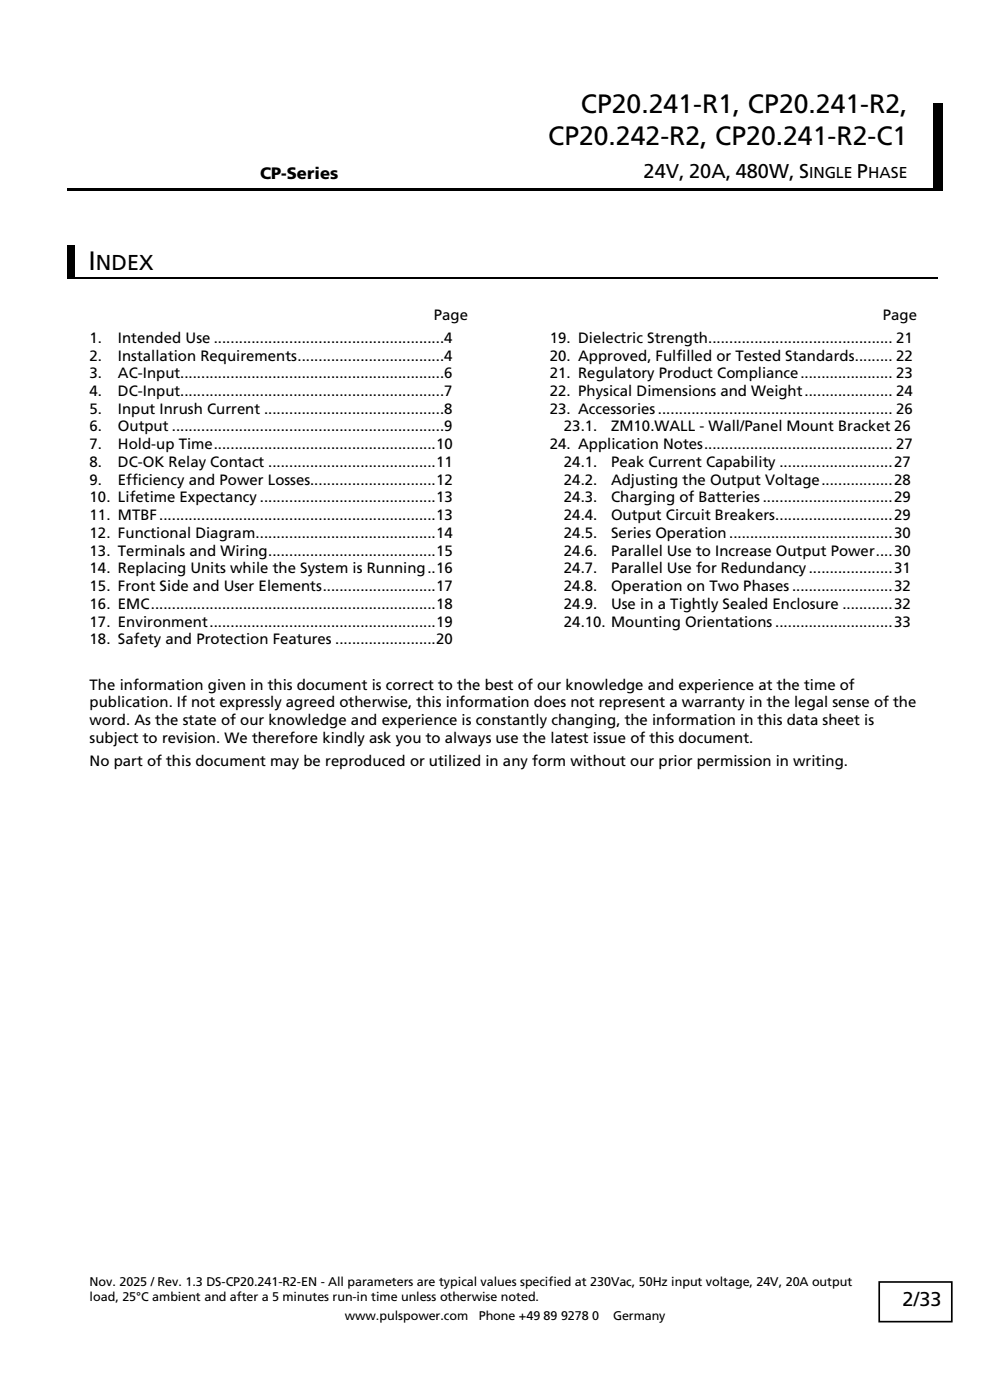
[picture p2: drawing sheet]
<svg xmlns="http://www.w3.org/2000/svg" width="210mm" height="297mm" viewBox="0 0 210 297" stroke-linecap="round" stroke-linejoin="round" font-family="sans-serif">
<defs><g id="words">
<g font-size="5.6">
<text x="123.2" y="24">CP20.241-R1, CP20.241-R2,</text>
<text x="116.3" y="30.7">CP20.242-R2, CP20.241-R2-C1</text>
<text x="18.8" y="57.3">I</text>
</g>
<text font-size="4.6" x="20.4" y="57.3">NDEX</text>
<g font-size="4.2">
<text x="136.5" y="37.8">24V, 20A, 480W, S</text>
<text x="181.8" y="37.8">P</text>
<text x="191.5" y="277.2">2/33</text>
</g>
<text font-size="3.5" x="55.2" y="38">CP-Series</text>
<g font-size="3.3">
<text x="171.6" y="37.8">INGLE</text>
<text x="184.1" y="37.8">HASE</text>
</g>
<g font-size="3.2">
<text x="92" y="67.9">Page</text>
<text x="187.3" y="67.9">Page</text>
<text x="19" y="72.7">1.</text>
<text x="19" y="76.5">2.</text>
<text x="25" y="72.7">Intended Use .......................................................4</text>
<text x="25" y="76.5">Installation Requirements...................................4</text>
<text x="116.6" y="72.7">19. Dielectric Strength............................................ 21</text>
<text x="116.6" y="76.5">20. Approved, Fulfilled or Tested Standards......... 22</text>
<text x="19" y="80.3">3.</text>
<text x="19" y="84">4.</text>
<text x="25" y="80.3">AC-Input...............................................................6</text>
<text x="25" y="84">DC-Input...............................................................7</text>
<text x="116.6" y="80.3">21. Regulatory Product Compliance...................... 23</text>
<text x="116.6" y="84">22. Physical Dimensions and Weight..................... 24</text>
<text x="19" y="87.8">5.</text>
<text x="25" y="87.8">Input Inrush Current ...........................................8</text>
<text x="116.6" y="87.8">23. Accessories........................................................ 26</text>
<text x="19" y="91.5">6.</text>
<text x="19" y="95.3">7.</text>
<text x="25" y="91.5">Output .................................................................9</text>
<text x="25" y="95.3">Hold-up Time.....................................................10</text>
<text x="116.6" y="95.3">24. Application Notes............................................. 27</text>
<text x="119.6" y="91.5">23.1.</text>
<text x="129.6" y="91.5">ZM10.WALL - Wall/Panel Mount Bracket 26</text>
<text x="19" y="99.1">8.</text>
<text x="25" y="99.1">DC-OK Relay Contact ........................................11</text>
<text x="119.6" y="99.1">24.1.</text>
<text x="129.6" y="99.1">Peak Current Capability ...........................27</text>
<text x="19" y="102.8">9.</text>
<text x="19" y="106.6">10. Lifetime Expectancy ..........................................13</text>
<text x="25" y="102.8">Efficiency and Power Losses..............................12</text>
<text x="119.6" y="102.8">24.2.</text>
<text x="119.6" y="106.6">24.3.</text>
<text x="129.6" y="102.8">Adjusting the Output Voltage.................28</text>
<text x="129.6" y="106.6">Charging of Batteries ...............................29</text>
<text x="19" y="110.4">11. MTBF..................................................................13</text>
<text x="119.6" y="110.4">24.4.</text>
<text x="129.6" y="110.4">Output Circuit Breakers............................29</text>
<text x="19" y="114.1">12. Functional Diagram...........................................14</text>
<text x="19" y="117.9">13. Terminals and Wiring........................................15</text>
<text x="119.6" y="114.1">24.5.</text>
<text x="119.6" y="117.9">24.6.</text>
<text x="129.6" y="114.1">Series Operation.......................................30</text>
<text x="129.6" y="117.9">Parallel Use to Increase Output Power....30</text>
<text x="19" y="121.6">14. Replacing Units while the System is Running..16</text>
<text x="19" y="125.4">15. Front Side and User Elements...........................17</text>
<text x="119.6" y="121.6">24.7.</text>
<text x="119.6" y="125.4">24.8.</text>
<text x="129.6" y="121.6">Parallel Use for Redundancy....................31</text>
<text x="129.6" y="125.4">Operation on Two Phases ........................32</text>
<text x="19" y="129.2">16. EMC....................................................................18</text>
<text x="119.6" y="129.2">24.9.</text>
<text x="129.6" y="129.2">Use in a Tightly Sealed Enclosure ............32</text>
<text x="19" y="132.9">17. Environment......................................................19</text>
<text x="19" y="136.7">18. Safety and Protection Features ........................20</text>
<text x="119.6" y="132.9">24.10. Mounting Orientations ............................33</text>
<text x="19" y="146.3">The information given in this document is correct to the best of our knowledge and experience at the time of</text>
<text x="19" y="150.1">publication. If not expressly agreed otherwise, this information does not represent a warranty in the legal sense of the</text>
<text x="19" y="153.8">word. As the state of our knowledge and experience is constantly changing, the information in this data sheet is</text>
<text x="19" y="157.6">subject to revision. We therefore kindly ask you to always use the latest issue of this document.</text>
<text x="19" y="162.4">No part of this document may be reproduced or utilized in any form without our prior permission in writing.</text>
</g>
<g font-size="2.7">
<text x="19" y="272.8">Nov. 2025 / Rev. 1.3 DS-CP20.241-R2-EN - All parameters are typical values specified at 230Vac, 50Hz input voltage, 24V, 20A output</text>
<text x="19" y="275.9">load, 25°C ambient and after a 5 minutes run-in time unless otherwise noted.</text>
<text x="73.2" y="280.1">www.pulspower.com</text>
<text x="101.6" y="280.1">Phone +49 89 9278 0</text>
<text x="130.1" y="280.1">Germany</text>
</g>
</g></defs>
<path d="M198 22.1h2.1" fill="none" stroke="#000" stroke-width=".25"/>
<g fill="#000">
<path d="M198 22.3h2.1v10.9h-2.1z" fill-rule="evenodd"/>
<path d="M198 33.2h2.1v6.7h-2.1z" fill-rule="evenodd"/>
<path d="M14.3 39.9h4.7v.5h-4.7z" fill-rule="evenodd"/>
<path d="M18.8 39.9h.5v.5h-.5z" fill-rule="evenodd"/>
<path d="M19.3 39.9h34.6v.5h-34.6z" fill-rule="evenodd"/>
<path d="M53.7 39.9h.5v.5h-.5z" fill-rule="evenodd"/>
<path d="M54.2 39.9h25.2v.5h-25.2z" fill-rule="evenodd"/>
<path d="M79.2 39.9h.5v.5h-.5z" fill-rule="evenodd"/>
<path d="M79.7 39.9h115.6v.5h-115.6z" fill-rule="evenodd"/>
<path d="M195.1 39.9h.5v.5h-.5z" fill-rule="evenodd"/>
<path d="M195.6 39.9h2.4v.5h-2.4z" fill-rule="evenodd"/>
<path d="M198 39.9h2.1v.5h-2.1z" fill-rule="evenodd"/>
</g>
<path d="M186.5 272h15.4v8.4h-15.4z" fill-rule="evenodd" fill="#fff" stroke="#000" stroke-width=".35"/>
<path d="M14.3 52h1.5v6.7h-1.5z" fill-rule="evenodd" fill="#000"/>
<path d="M14.3 58.9h184.7" fill="none" stroke="#000" stroke-width=".34"/>
<use href="#words"/>
</svg>
